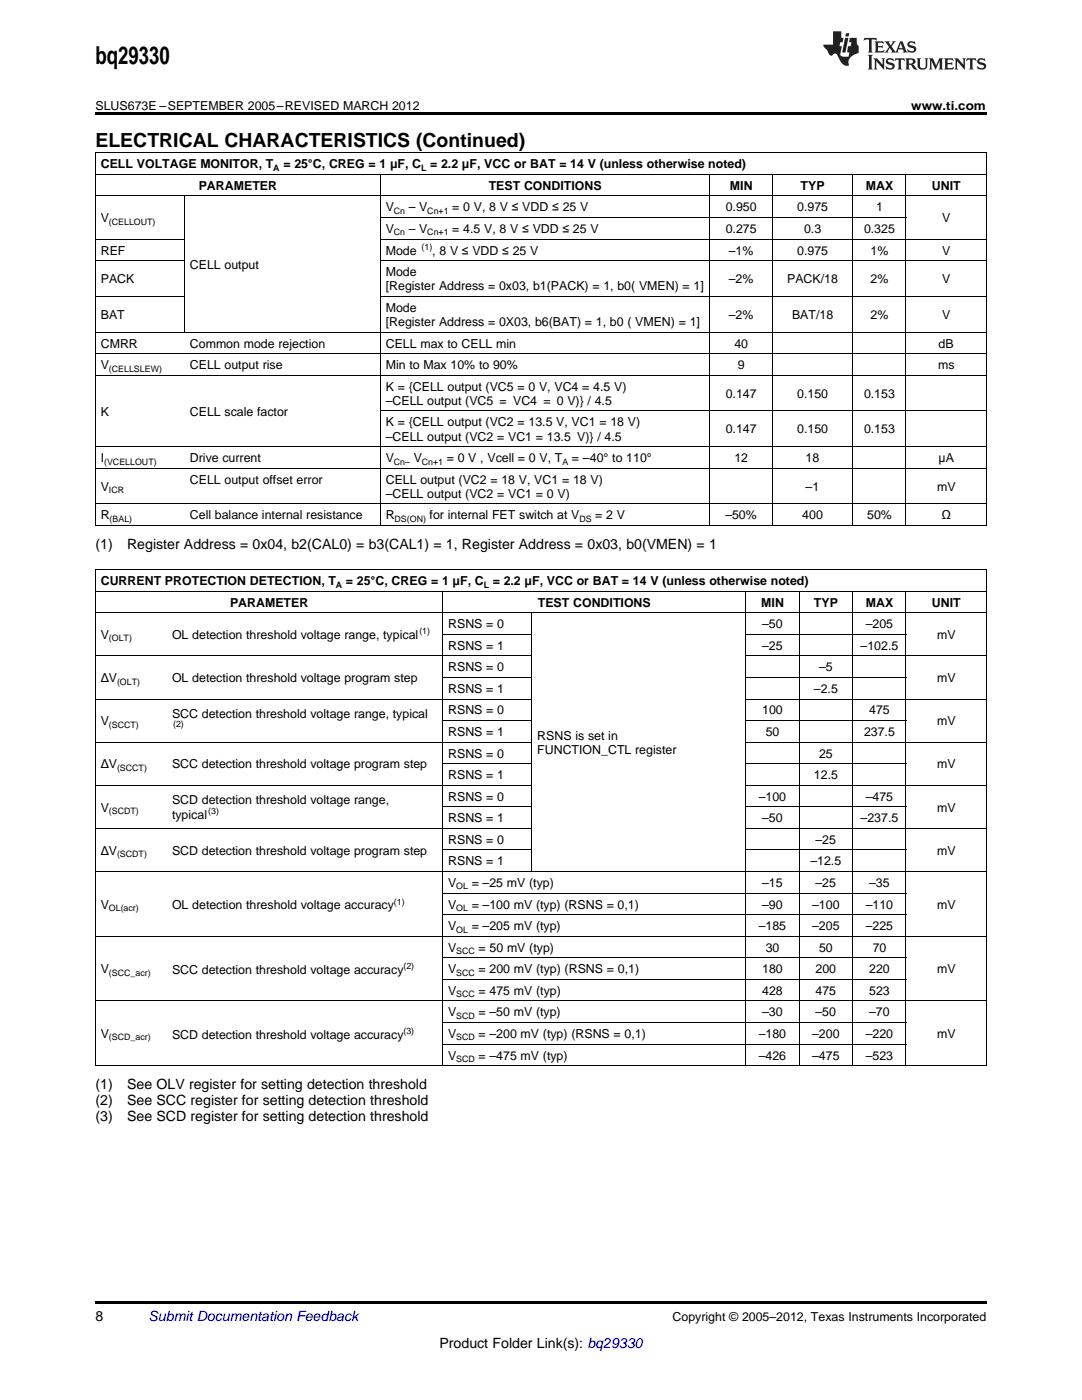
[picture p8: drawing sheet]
<svg xmlns="http://www.w3.org/2000/svg" width="216mm" height="279mm" viewBox="0 0 216 279" stroke-linecap="round" stroke-linejoin="round" font-family="sans-serif">
<defs><g id="words">
<text font-size="4.9" x="19" y="12.8">bq29330</text>
<text font-size="3.9" x="19" y="29.3">ELECTRICAL CHARACTERISTICS (Continued)</text>
<g font-size="2.8">
<text x="19" y="109.5">(1)</text>
<text x="25.4" y="109.5">Register Address = 0x04, b2(CAL0) = b3(CAL1) = 1, Register Address = 0x03, b0(VMEN) = 1</text>
<text x="19" y="217.3">(1)</text>
<text x="19" y="220.5">(2)</text>
<text x="25.4" y="217.3">See OLV register for setting detection threshold</text>
<text x="25.4" y="220.5">See SCC register for setting detection threshold</text>
<text x="19" y="223.7">(3)</text>
<text x="25.4" y="223.7">See SCD register for setting detection threshold</text>
<text x="19" y="263.6">8</text>
<text x="87.7" y="269">Product Folder Link(s): bq29330</text>
</g>
<text font-size="2.8" fill="#0000c8" x="29.6" y="263.6">Submit Documentation Feedback</text>
<g font-size="2.5">
<text x="19" y="21.9">SLUS673E –SEPTEMBER 2005–REVISED MARCH 2012</text>
<text x="181.8" y="21.9">www.ti.com</text>
<text x="20.1" y="33.6">CELL VOLTAGE MONITOR, T</text>
<text x="56.6" y="33.6">= 25°C, CREG = 1 μF, C</text>
<text x="85.8" y="33.6">= 2.2 μF, VCC or BAT = 14 V (unless otherwise noted)</text>
<text x="39.7" y="37.9">PARAMETER</text>
<text x="97.5" y="37.9">TEST CONDITIONS</text>
<text x="145.7" y="37.9">MIN</text>
<text x="159.7" y="37.9">TYP</text>
<text x="172.8" y="37.9">MAX</text>
<text x="185.9" y="37.9">UNIT</text>
<text x="20.1" y="44.3">V</text>
<text x="77" y="42.2">V</text>
<text x="77" y="46.5">V</text>
<text x="81.6" y="42.2">– V</text>
<text x="81.6" y="46.5">– V</text>
<text x="90.2" y="42.2">= 0 V, 8 V ≤ VDD ≤ 25 V</text>
<text x="90.2" y="46.5">= 4.5 V, 8 V ≤ VDD ≤ 25 V</text>
<text x="144.8" y="42.2">0.950</text>
<text x="144.8" y="46.5">0.275</text>
<text x="159.1" y="42.2">0.975</text>
<text x="160.4" y="46.5">0.3</text>
<text x="172.4" y="46.5">0.325</text>
<text x="174.8" y="42.2">1</text>
<text x="188" y="44.3">V</text>
<text x="20.1" y="50.8">REF</text>
<text x="37.9" y="53.6">CELL output</text>
<text x="77" y="50.8">Mode</text>
<text x="86.3" y="50.8">, 8 V ≤ VDD ≤ 25 V</text>
<text x="145.5" y="50.8">–1%</text>
<text x="159.1" y="50.8">0.975</text>
<text x="173.7" y="50.8">1%</text>
<text x="188" y="50.8">V</text>
<text x="20.1" y="56.5">PACK</text>
<text x="77" y="55.1">Mode</text>
<text x="77" y="57.9">[Register Address = 0x03, b1(PACK) = 1, b0( VMEN) = 1]</text>
<text x="145.5" y="56.5">–2%</text>
<text x="157.1" y="56.5">PACK/18</text>
<text x="173.7" y="56.5">2%</text>
<text x="188" y="56.5">V</text>
<text x="20.1" y="63.6">BAT</text>
<text x="77" y="62.2">Mode</text>
<text x="77" y="65.1">[Register Address = 0X03, b6(BAT) = 1, b0 ( VMEN) = 1]</text>
<text x="145.5" y="63.6">–2%</text>
<text x="158" y="63.6">BAT/18</text>
<text x="173.7" y="63.6">2%</text>
<text x="188" y="63.6">V</text>
<text x="20.1" y="69.4">CMRR</text>
<text x="37.9" y="69.4">Common mode rejection</text>
<text x="77" y="69.4">CELL max to CELL min</text>
<text x="146.5" y="69.4">40</text>
<text x="187.3" y="69.4">dB</text>
<text x="20.1" y="73.7">V</text>
<text x="37.9" y="73.7">CELL output rise</text>
<text x="77" y="73.7">Min to Max 10% to 90%</text>
<text x="77" y="78">K = {CELL output (VC5 = 0 V, VC4 = 4.5 V)</text>
<text x="147.2" y="73.7">9</text>
<text x="187.2" y="73.7">ms</text>
<text x="20.1" y="82.9">K</text>
<text x="37.9" y="82.9">CELL scale factor</text>
<text x="77" y="80.8">–CELL output (VC5 = VC4 = 0 V)} / 4.5</text>
<text x="144.8" y="79.4">0.147</text>
<text x="159.1" y="79.4">0.150</text>
<text x="172.4" y="79.4">0.153</text>
<text x="77" y="85.1">K = {CELL output (VC2 = 13.5 V, VC1 = 18 V)</text>
<text x="77" y="87.9">–CELL output (VC2 = VC1 = 13.5 V)} / 4.5</text>
<text x="144.8" y="86.5">0.147</text>
<text x="159.1" y="86.5">0.150</text>
<text x="172.4" y="86.5">0.153</text>
<text x="20.1" y="92.2">I</text>
<text x="37.9" y="92.2">Drive current</text>
<text x="77" y="92.2">V</text>
<text x="82.5" y="92.2">V</text>
<text x="89.1" y="92.2">= 0 V , Vcell = 0 V, T</text>
<text x="114.1" y="92.2">= –40° to 110°</text>
<text x="146.5" y="92.2">12</text>
<text x="160.8" y="92.2">18</text>
<text x="187.3" y="92.2">μA</text>
<text x="20.1" y="97.9">V</text>
<text x="37.9" y="96.5">CELL output offset error</text>
<text x="77" y="96.5">CELL output (VC2 = 18 V, VC1 = 18 V)</text>
<text x="77" y="99.3">–CELL output (VC2 = VC1 = 0 V)</text>
<text x="160.8" y="97.9">–1</text>
<text x="187" y="97.9">mV</text>
<text x="20.1" y="103.6">R</text>
<text x="37.9" y="103.6">Cell balance internal resistance</text>
<text x="77" y="103.6">R</text>
<text x="85.7" y="103.6">for internal FET switch at V</text>
<text x="118.8" y="103.6">= 2 V</text>
<text x="144.7" y="103.6">–50%</text>
<text x="160.1" y="103.6">400</text>
<text x="173" y="103.6">50%</text>
<text x="187.9" y="103.6">Ω</text>
<text x="20.1" y="116.8">CURRENT PROTECTION DETECTION, T</text>
<text x="69" y="116.8">= 25°C, CREG = 1 μF, C</text>
<text x="98.3" y="116.8">= 2.2 μF, VCC or BAT = 14 V (unless otherwise noted)</text>
<text x="45.9" y="121.1">PARAMETER</text>
<text x="89.4" y="125.4">RSNS = 0</text>
<text x="107.3" y="121.1">TEST CONDITIONS</text>
<text x="151.9" y="121.1">MIN</text>
<text x="152.1" y="125.4">–50</text>
<text x="162.4" y="121.1">TYP</text>
<text x="172.8" y="121.1">MAX</text>
<text x="172.8" y="125.4">–205</text>
<text x="185.9" y="121.1">UNIT</text>
<text x="20.1" y="127.5">V</text>
<text x="34.3" y="127.5">OL detection threshold voltage range, typical</text>
<text x="89.4" y="129.7">RSNS = 1</text>
<text x="152.1" y="129.7">–25</text>
<text x="171.7" y="129.7">–102.5</text>
<text x="187" y="127.5">mV</text>
<text x="20.1" y="136.1">ΔV</text>
<text x="34.3" y="136.1">OL detection threshold voltage program step</text>
<text x="89.4" y="134">RSNS = 0</text>
<text x="163.4" y="134">–5</text>
<text x="187" y="136.1">mV</text>
<text x="34.3" y="143.3">SCC detection threshold voltage range, typical</text>
<text x="89.4" y="138.3">RSNS = 1</text>
<text x="89.4" y="142.6">RSNS = 0</text>
<text x="152.1" y="142.6">100</text>
<text x="162.4" y="138.3">–2.5</text>
<text x="173.4" y="142.6">475</text>
<text x="20.1" y="144.7">V</text>
<text x="89.4" y="146.9">RSNS = 1</text>
<text x="107.2" y="147.6">RSNS is set in</text>
<text x="152.8" y="146.9">50</text>
<text x="172.4" y="146.9">237.5</text>
<text x="187" y="144.7">mV</text>
<text x="20.1" y="153.4">ΔV</text>
<text x="34.3" y="153.4">SCC detection threshold voltage program step</text>
<text x="89.4" y="151.2">RSNS = 0</text>
<text x="89.4" y="155.5">RSNS = 1</text>
<text x="107.2" y="150.5">FUNCTION_CTL register</text>
<text x="162.4" y="155.5">12.5</text>
<text x="163.4" y="151.2">25</text>
<text x="187" y="153.4">mV</text>
<text x="20.1" y="162">V</text>
<text x="34.3" y="160.5">SCD detection threshold voltage range,</text>
<text x="89.4" y="159.8">RSNS = 0</text>
<text x="151.4" y="159.8">–100</text>
<text x="172.8" y="159.8">–475</text>
<text x="187" y="162">mV</text>
<text x="34.3" y="163.4">typical</text>
<text x="89.4" y="164.1">RSNS = 1</text>
<text x="152.1" y="164.1">–50</text>
<text x="171.7" y="164.1">–237.5</text>
<text x="20.1" y="170.6">ΔV</text>
<text x="34.3" y="170.6">SCD detection threshold voltage program step</text>
<text x="89.4" y="168.4">RSNS = 0</text>
<text x="89.4" y="172.7">RSNS = 1</text>
<text x="161.7" y="172.7">–12.5</text>
<text x="162.7" y="168.4">–25</text>
<text x="187" y="170.6">mV</text>
<text x="89.4" y="177">V</text>
<text x="94.1" y="177">= –25 mV (typ)</text>
<text x="152.1" y="177">–15</text>
<text x="162.7" y="177">–25</text>
<text x="173.4" y="177">–35</text>
<text x="20.1" y="181.3">V</text>
<text x="34.3" y="181.5">OL detection threshold voltage accuracy</text>
<text x="89.4" y="181.3">V</text>
<text x="89.4" y="185.6">V</text>
<text x="94.1" y="181.3">= –100 mV (typ) (RSNS = 0,1)</text>
<text x="94.1" y="185.6">= –205 mV (typ)</text>
<text x="151.4" y="185.6">–185</text>
<text x="152.1" y="181.3">–90</text>
<text x="162.1" y="181.3">–100</text>
<text x="162.1" y="185.6">–205</text>
<text x="172.8" y="181.3">–110</text>
<text x="172.8" y="185.6">–225</text>
<text x="187" y="181.3">mV</text>
<text x="89.4" y="189.9">V</text>
<text x="95.5" y="189.9">= 50 mV (typ)</text>
<text x="152.8" y="189.9">30</text>
<text x="163.4" y="189.9">50</text>
<text x="174.1" y="189.9">70</text>
<text x="20.1" y="194.2">V</text>
<text x="34.3" y="194.4">SCC detection threshold voltage accuracy</text>
<text x="89.4" y="194.2">V</text>
<text x="95.5" y="194.2">= 200 mV (typ) (RSNS = 0,1)</text>
<text x="152.1" y="194.2">180</text>
<text x="162.7" y="194.2">200</text>
<text x="173.4" y="194.2">220</text>
<text x="187" y="194.2">mV</text>
<text x="89.4" y="198.5">V</text>
<text x="89.4" y="202.8">V</text>
<text x="95.5" y="198.5">= 475 mV (typ)</text>
<text x="95.5" y="202.8">= –50 mV (typ)</text>
<text x="152.1" y="198.5">428</text>
<text x="152.1" y="202.8">–30</text>
<text x="162.7" y="198.5">475</text>
<text x="162.7" y="202.8">–50</text>
<text x="173.4" y="198.5">523</text>
<text x="173.4" y="202.8">–70</text>
<text x="20.1" y="207.2">V</text>
<text x="34.3" y="207.3">SCD detection threshold voltage accuracy</text>
<text x="89.4" y="207.2">V</text>
<text x="95.5" y="207.2">= –200 mV (typ) (RSNS = 0,1)</text>
<text x="151.4" y="207.2">–180</text>
<text x="162.1" y="207.2">–200</text>
<text x="172.8" y="207.2">–220</text>
<text x="187" y="207.2">mV</text>
<text x="89.4" y="211.5">V</text>
<text x="95.5" y="211.5">= –475 mV (typ)</text>
<text x="151.4" y="211.5">–426</text>
<text x="162.1" y="211.5">–475</text>
<text x="172.8" y="211.5">–523</text>
<text x="134.2" y="263.6">Copyright © 2005–2012, Texas Instruments Incorporated</text>
</g>
<g font-size="1.8">
<text x="54.5" y="34.1">A</text>
<text x="84" y="34.1">L</text>
<text x="21.7" y="44.8">(CELLOUT)</text>
<text x="78.6" y="42.7">Cn</text>
<text x="78.6" y="47">Cn</text>
<text x="85.3" y="42.7">Cn+1</text>
<text x="85.3" y="47">Cn+1</text>
<text x="84.1" y="49.8">(1)</text>
<text x="21.7" y="74.2">(CELLSLEW)</text>
<text x="20.8" y="92.7">(VCELLOUT)</text>
<text x="78.6" y="92.7">Cn–</text>
<text x="84.2" y="92.7">Cn+1</text>
<text x="112.2" y="92.7">A</text>
<text x="21.7" y="98.4">ICR</text>
<text x="21.9" y="104.1">(BAL)</text>
<text x="78.7" y="104.1">DS(ON)</text>
<text x="115.6" y="104.1">DS</text>
<text x="67" y="117.3">A</text>
<text x="96.5" y="117.3">L</text>
<text x="21.7" y="128">(OLT)</text>
<text x="83.7" y="126.5">(1)</text>
<text x="23.4" y="136.6">(OLT)</text>
<text x="21.7" y="145.2">(SCCT)</text>
<text x="34.5" y="145.2">(2)</text>
<text x="23.4" y="153.8">(SCCT)</text>
<text x="21.7" y="162.5">(SCDT)</text>
<text x="41.5" y="162.4">(3)</text>
<text x="23.4" y="171.1">(SCDT)</text>
<text x="91.1" y="177.5">OL</text>
<text x="21.7" y="181.8">OL(acr)</text>
<text x="78.6" y="180.5">(1)</text>
<text x="91.1" y="181.8">OL</text>
<text x="91.1" y="186.1">OL</text>
<text x="91.1" y="190.4">SCC</text>
<text x="21.7" y="194.7">(SCC_acr)</text>
<text x="80.5" y="193.4">(2)</text>
<text x="91.1" y="194.7">SCC</text>
<text x="91.1" y="199">SCC</text>
<text x="91.1" y="203.3">SCD</text>
<text x="21.7" y="207.6">(SCD_acr)</text>
<text x="80.5" y="206.3">(3)</text>
<text x="91.1" y="207.6">SCD</text>
<text x="91.1" y="211.9">SCD</text>
</g>
</g></defs>
<g fill="#231f20">
<path d="M172.5 7.6l-.1 .5 .4-.2h.6v.1v2.1l-.2 .4h.9l-.2-.4v-2.1l.1-.1h.5l.5 .2-.2-.5zM174.5 8.3l.2 .3v1.5l-.2 .4h1.8l.2-.6a1.04 1.04 0 0 1-1.3 .2v-.7h.6l.3 .2v-.6l-.3 .2h-.6v-.6l.8-.1 .4 .3-.2-.5zM176.5 8.3l.9 1.1-.9 1.1h.8l-.2-.2 .4-.7 .5 .7-.2 .2h1.5l-.2-.2 .2-.4h.9l.1 .4-.2 .2h1l-.3-.3-.7-1.9h-.5l-.9 2-.8-1 .9-1h-.8l.1 .3-.4 .5-.3-.6 .1-.2zM179.7 8.6l.4 1h-.7zM181.3 8.4a.63 .63 0 0 0-.2 .7 .63 .63 0 0 0 .6 .4l.6 .2 .1 .2a.75 .75 0 0 1-.7 .4 .75 .75 0 0 1-.6-.5l.1 .7 .1-.1a1.11 1.11 0 0 0 1.5-.6 1.13 1.13 0 0 0-1.2-.8l-.1-.4a1.04 1.04 0 0 1 1.2 .2l-.2-.5-.2 .1-.4-.2zM173.2 10.9l.2 .4v2.2l-.2 .4h1l-.3-.4v-2.2l.3-.4zM174.3 11.6l.3 .4v1.5l-.3 .4h.8l-.2-.4v-1.3l1.5 1.7v-1.9l.2-.4h-.7l.2 .4v.9l-1.1-1.3zM177 11.8a.62 .62 0 0 0-.2 .7 .62 .62 0 0 0 .6 .4l.6 .1 .1 .3a.76 .76 0 0 1-.7 .3 .76 .76 0 0 1-.7-.4l.2 .7 .1-.1a1.11 1.11 0 0 0 1.5-.6 1.13 1.13 0 0 0-1.2-.8l-.1-.4a1.04 1.04 0 0 1 1.2 .2l-.2-.6-.2 .1-.5-.1zM178.7 11.6l-.2 .6a.61 .61 0 0 1 .8-.3v1.6l-.2 .4h.9l-.2-.4v-1.6a.63 .63 0 0 1 .7 .3l-.1-.6zM180.6 11.6l.3 .4v1.5l-.3 .4h1l-.2-.2-.1-.8 .6 .2a.76 .76 0 0 0 1.2 .7l-1-1a.58 .58 0 0 0 .6-.5 .58 .58 0 0 0-.5-.6zM181.4 11.9h.1a.45 .45 0 0 1 .5 .1 .45 .45 0 0 1 .1 .5l-.8 .2zM182.9 11.6l.2 .2a2.17 2.17 0 0 0 .3 1.9 .99 .99 0 0 0 1.6-.6v-1.1l.2-.4h-.7l.2 .2a1.92 1.92 0 0 1-.2 1.8 .6 .6 0 0 1-.9-.5v-1.1l.2-.4zM185.4 11.6l.2 .4v1.5l-.2 .4h.7l-.2-.4v-1.4l.8 1.8 .8-1.8v1.4l-.2 .4h.9l-.2-.4v-1.5l.2-.4h-.8l-.6 1.5-.6-1.5zM188.4 11.6l.2 .4v1.5l-.2 .4h1.8l.1-.6a1.04 1.04 0 0 1-1.2 .1v-.6h.5l.4 .2v-.6l-.4 .2h-.5v-.7h.8l.3 .3-.1-.6zM190.5 11.6l.2 .4v1.5l-.2 .4h.7l-.2-.4v-1.3l1.5 1.7v-1.9l.2-.4h-.7l.2 .4v.9l-1.1-1.3zM192.9 11.6l-.1 .6a.61 .61 0 0 1 .7-.3l.1 1.6-.3 .4h1l-.3-.4 .1-1.6a.63 .63 0 0 1 .7 .3l-.1-.6zM195.2 11.8a.62 .62 0 0 0-.2 .7 .62 .62 0 0 0 .6 .4l.6 .1 .1 .3a.76 .76 0 0 1-.7 .3 .76 .76 0 0 1-.6-.4l.1 .7 .1-.1a1.11 1.11 0 0 0 1.6-.6 1.13 1.13 0 0 0-1.3-.8l-.1-.4a1.04 1.04 0 0 1 1.2 .2l-.1-.6-.2 .1-.5-.1z"/>
<path d="M166.2 6.3v2.6h-1.9v.4l.8 .9a.91 .91 0 0 0 1 .8 .56 .56 0 0 1 .5-.3 .56 .56 0 0 1 .5 .3l.4 .8a1.53 1.53 0 0 0 1.9 1.2 1.54 1.54 0 0 1 1-2.1l.9-.3v-1.4a1.52 1.52 0 0 1-.4-1.6h-1.3l-.2 .8h.5l-.2 .8h-.5l-.1 1v.2l.4 .1-.2 .8a1.93 1.93 0 0 1-1.6-.3l.3-1.8h-.5l.2-.8h.4l.2-.8h-.4v-1.3zM168.6 7.6l-.6 2.9h.7l.6-2.9zM168.8 6.6l-.1 .7h.6l.2-.7z"/>
</g>
<path d="M19 22.5h177.8v.5h-177.8zM19 259.7h177.8v.5h-177.8z" fill="#000"/>
<g fill="none" stroke="#000" stroke-width=".2">
<path d="M19 39.1h177.8M19 34.8h177.8M19 30.5h177.8M19.1 30.6v74.3M36.8 39.2v27.1M75.9 34.9v70M141.7 34.9v70M154.1 34.9v70M170.1 34.9v70M180.8 34.9v70M196.8 30.6v74.3M19 59.1h17.8"/>
<path d="M19 52h17.8M19 47.7h17.8M75.9 59.1h120.9M75.9 52h120.9M75.9 47.7h120.9M75.9 43.4h104.9M19 74.9h177.8M19 70.6h177.8M19 66.3h177.8M19 93.4h177.8M19 89.1h177.8M75.9 82h120.9"/>
<path d="M19 118h177.8M19 113.7h177.8M19 104.9h177.8M19 100.6h177.8M19.1 113.7v99M88.3 118v94.7M148.8 118v94.7M159.4 118v94.7M170.1 118v94.7M180.8 118v94.7M196.8 113.7v99M19 139.5h87.2"/>
<path d="M19 130.9h87.2M19 122.3h177.8M88.4 135.2h17.8M88.4 126.6h17.8M106.1 122.3v51.7M148.8 139.5h48M148.8 135.2h32M148.8 130.9h48M148.8 126.6h32M19 156.7h87.2M19 148.1h87.2M88.4 152.4h17.8"/>
<path d="M88.4 143.8h17.8M148.8 156.7h48M148.8 152.4h32M148.8 148.1h48M148.8 143.8h32M19 173.9h177.8M19 165.3h87.2M88.4 178.2h92.4M88.4 169.6h17.8M88.4 161h17.8M148.8 169.6h32M148.8 165.3h48"/>
<path d="M148.8 161h32M19 199.8h177.8M19 186.8h177.8M88.4 195.5h92.4M88.4 191.2h92.4M88.4 182.5h92.4M19 212.7h177.8M88.4 208.4h92.4M88.4 204.1h92.4"/>
</g>
<use href="#words"/>
</svg>
